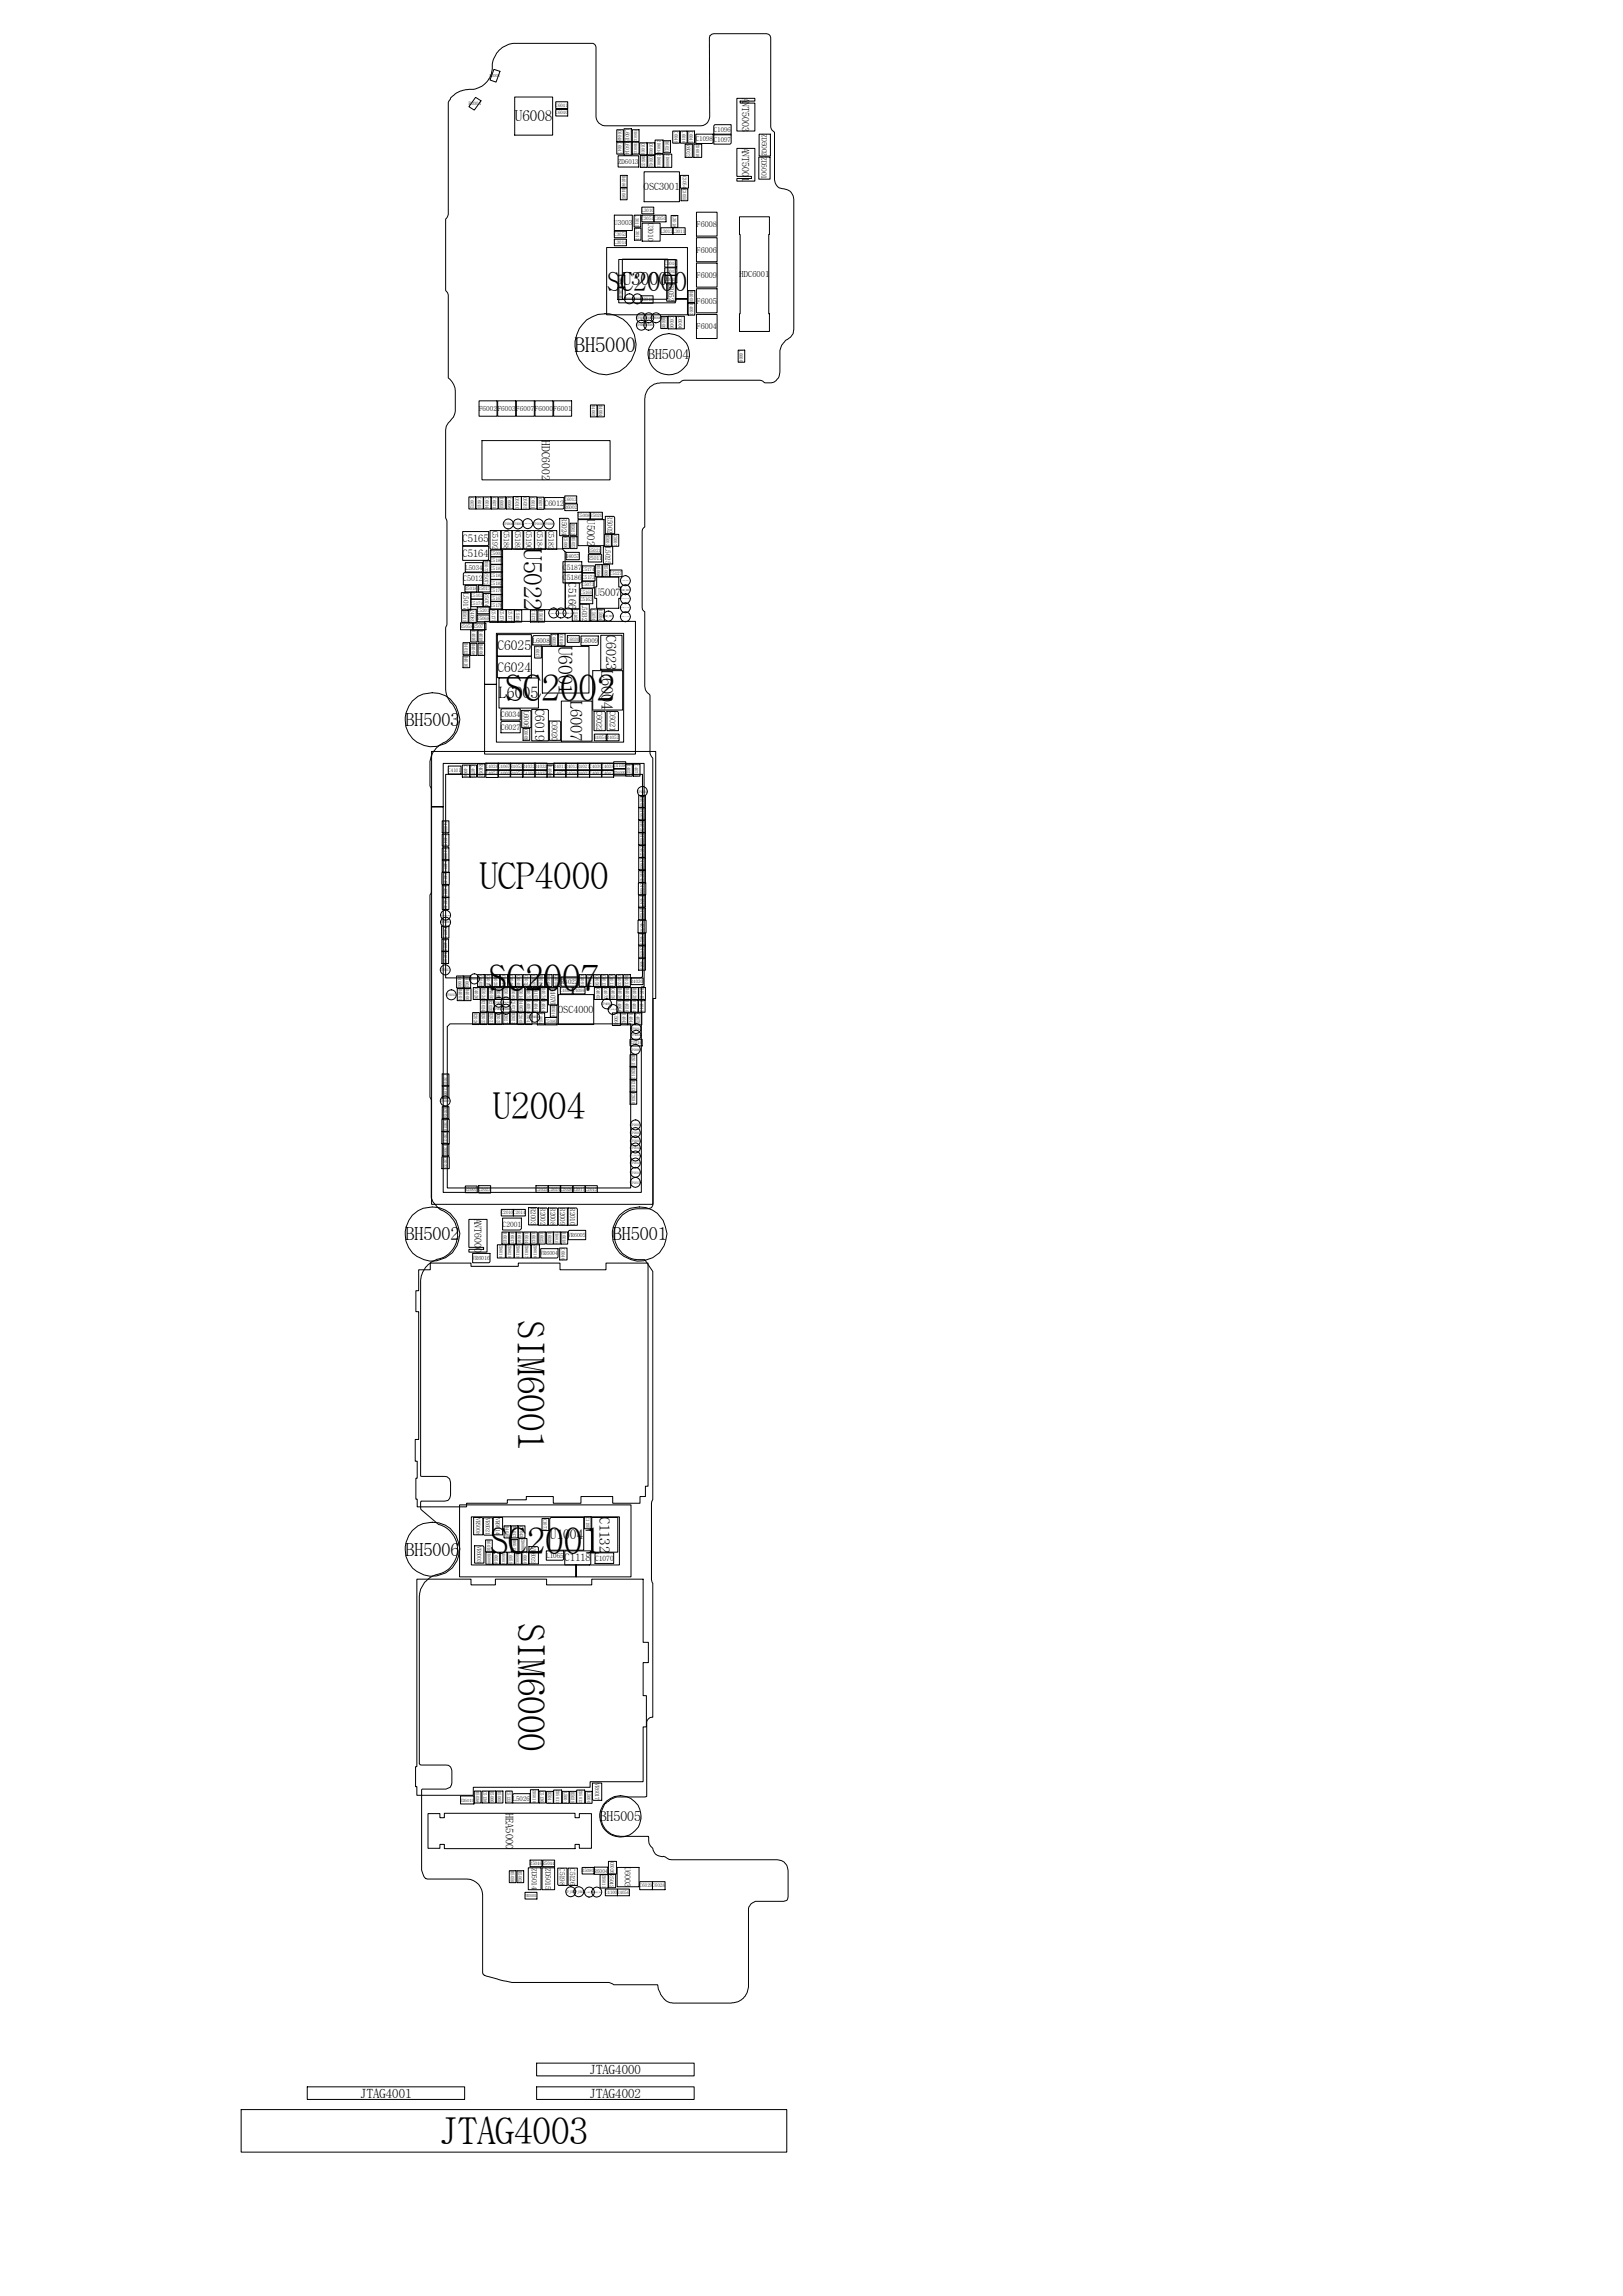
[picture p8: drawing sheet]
<svg xmlns="http://www.w3.org/2000/svg" width="210mm" height="297mm" viewBox="0 0 210 297" stroke-linecap="round" stroke-linejoin="round" font-family="sans-serif">
<defs><g id="words">
<g font-size="4.8">
<text x="65.3" y="90.7">SC2002</text>
<text x="62" y="115">UCP4000</text>
<text x="63.2" y="128.2">SC2007</text>
<text x="63.8" y="144.8">U2004</text>
<text x="67" y="170.8" transform="rotate(90 67 170.8)">SIM6001</text>
<text x="63.4" y="201">SC2001</text>
<text x="67.1" y="209.9" transform="rotate(90 67.1 209.9)">SIM6000</text>
<text x="56.9" y="277.4">JTAG4003</text>
</g>
<text font-size="3.5" x="78.5" y="37.6">SC2000</text>
<text font-size="3.2" x="67.8" y="70.9" transform="rotate(90 67.8 70.9)">U5022</text>
<text font-size="2.6" x="74.4" y="45.5">BH5000</text>
<text font-size="2.5" x="72.2" y="83.5" transform="rotate(90 72.2 83.5)">U6001</text>
<g font-size="2.3">
<text x="80.5" y="36.9">U3000</text>
<text x="52.5" y="93.9">BH5003</text>
<text x="52.5" y="160.5">BH5002</text>
<text x="79.3" y="160.5">BH5001</text>
<text x="52.5" y="201.3">BH5006</text>
</g>
<g font-size="2.1">
<text x="77.8" y="86.7" transform="rotate(90 77.8 86.7)">L6004</text>
<text x="73.8" y="90.6" transform="rotate(90 73.8 90.6)">L6007</text>
</g>
<text font-size="2" x="64.6" y="90.4">L6005</text>
<g font-size="1.9">
<text x="66.6" y="15.7">U6008</text>
<text x="77.6" y="196.2" transform="rotate(90 77.6 196.2)">C1132</text>
</g>
<g font-size="1.8">
<text x="83.9" y="46.4">BH5004</text>
<text x="78.4" y="82.1" transform="rotate(90 78.4 82.1)">C6023</text>
<text x="77.6" y="235.6">BH5005</text>
</g>
<g font-size="1.7">
<text x="64.4" y="86.9">C6024</text>
<text x="64.4" y="84.1">C6025</text>
<text x="69.2" y="91.7" transform="rotate(90 69.2 91.7)">C6019</text>
<text x="71.1" y="199.1">U1004</text>
</g>
<g font-size="1.6">
<text x="76.3" y="268.3">JTAG4000</text>
<text x="46.6" y="271.4">JTAG4001</text>
<text x="76.3" y="271.4">JTAG4002</text>
</g>
<text font-size="1.5" x="70.1" y="57" transform="rotate(90 70.1 57)">HDC6002</text>
<g font-size="1.4">
<text x="75.9" y="67.2" transform="rotate(90 75.9 67.2)">U5002</text>
<text x="73.5" y="75.4" transform="rotate(90 73.5 75.4)">C5166</text>
</g>
<g font-size="1.3">
<text x="96" y="12.6" transform="rotate(90 96 12.6)">ANT5003</text>
<text x="96" y="19.1" transform="rotate(90 96 19.1)">ANT5001</text>
<text x="83.3" y="24.6">OSC3001</text>
<text x="59.8" y="70.1">C5165</text>
<text x="59.8" y="72">C5164</text>
<text x="76.9" y="77.1">U5007</text>
<text x="72.2" y="131.1">OSC4000</text>
<text x="61.4" y="157.7" transform="rotate(90 61.4 157.7)">ANT6000</text>
<text x="73" y="202">C1118</text>
<text x="65.4" y="234.5" transform="rotate(90 65.4 234.5)">HEA5000</text>
</g>
<text font-size="1.1" x="95.7" y="35.8">HDC6001</text>
<g font-size="1">
<text x="90.1" y="29.4">F6008</text>
<text x="90.1" y="32.7">F6006</text>
<text x="90.1" y="36">F6009</text>
<text x="90.1" y="39.3">F6005</text>
<text x="90.1" y="42.6">F6004</text>
<text x="70.4" y="65.4">C6012</text>
<text x="63.7" y="68.6" transform="rotate(90 63.7 68.6)">C5192</text>
<text x="65.2" y="68.6" transform="rotate(90 65.2 68.6)">C5188</text>
<text x="66.6" y="68.6" transform="rotate(90 66.6 68.6)">C5189</text>
<text x="68.1" y="68.6" transform="rotate(90 68.1 68.6)">C5190</text>
<text x="69.5" y="68.6" transform="rotate(90 69.5 68.6)">C5184</text>
<text x="71" y="68.6" transform="rotate(90 71 68.6)">C5182</text>
<text x="59.9" y="75.2">C5012</text>
<text x="64.8" y="94.4">C6027</text>
<text x="64.8" y="92.8">C6034</text>
<text x="71.4" y="93.3" transform="rotate(90 71.4 93.3)">C6020</text>
<text x="77.2" y="92" transform="rotate(90 77.2 92)">C6022</text>
<text x="78.9" y="92" transform="rotate(90 78.9 92)">C6021</text>
<text x="80.9" y="241.6" transform="rotate(90 80.9 241.6)">U6003</text>
</g>
<g font-size=".9">
<text x="92.4" y="17.1">C1096</text>
<text x="98.6" y="17.4" transform="rotate(90 98.6 17.4)">ZD5002ZD5001</text>
<text x="80" y="21.2">ZD6013</text>
<text x="90" y="18.3">C1098C1097</text>
<text x="79.5" y="29.1">U3003</text>
<text x="83.9" y="28.9" transform="rotate(90 83.9 28.9)">U3010</text>
<text x="86.5" y="36.7" transform="rotate(90 86.5 36.7)">C3052</text>
<text x="62" y="53.2">F6002F6003F6007F6000F6001</text>
<text x="72.7" y="67.1" transform="rotate(90 72.7 67.1)">R5024</text>
<text x="78.3" y="70.7" transform="rotate(90 78.3 70.7)">L5025</text>
<text x="78.6" y="66.8" transform="rotate(90 78.6 66.8)">R5002</text>
<text x="60" y="76.7" transform="rotate(90 60 76.7)">L5017</text>
<text x="60.2" y="73.7">L5034</text>
<text x="72.8" y="75.1">C5186</text>
<text x="72.8" y="73.7">C5187</text>
<text x="68.9" y="83.2">L6008</text>
<text x="75.2" y="83.2">L6009</text>
<text x="75.3" y="78.1" transform="rotate(90 75.3 78.1)">L5032</text>
<text x="67.8" y="91.9" transform="rotate(90 67.8 91.9)">L6006</text>
<text x="71.2" y="127.8" transform="rotate(90 71.2 127.8)">R4076</text>
<text x="72.6" y="127.3">R4022</text>
<text x="65" y="158.7">C2001</text>
<text x="68.7" y="156.3" transform="rotate(90 68.7 156.3)">R2003</text>
<text x="69.9" y="156.3" transform="rotate(90 69.9 156.3)">R2002</text>
<text x="71.2" y="156.3" transform="rotate(90 71.2 156.3)">R2008</text>
<text x="72.5" y="156.3" transform="rotate(90 72.5 156.3)">R2009</text>
<text x="73.8" y="156.3" transform="rotate(90 73.8 156.3)">R2010</text>
<text x="70.7" y="201.5">L1065</text>
<text x="77" y="201.9">C1070</text>
<text x="66.3" y="233">L5026</text>
<text x="68.8" y="241.7" transform="rotate(90 68.8 241.7)">ZD5014</text>
<text x="70.6" y="241.7" transform="rotate(90 70.6 241.7)">ZD5015</text>
<text x="72.4" y="241.7" transform="rotate(90 72.4 241.7)">C5198</text>
<text x="73.8" y="241.7" transform="rotate(90 73.8 241.7)">C5126</text>
</g>
<g font-size=".7">
<text x="80.9" y="16.7" transform="rotate(90 80.9 16.7)">L6015L6014</text>
<text x="88.8" y="18.6" transform="rotate(90 88.8 18.6)">R6023</text>
<text x="62.7" y="74.1" transform="rotate(90 62.7 74.1)">R5072</text>
<text x="62.7" y="76.8" transform="rotate(90 62.7 76.8)">R5074</text>
<text x="73.2" y="72.2">R4057</text>
<text x="76.1" y="72.5">R5011</text>
<text x="60.9" y="78.8" transform="rotate(90 60.9 78.8)">R4089</text>
<text x="62" y="98.8" transform="rotate(90 62 98.8)">R4092</text>
<text x="73.5" y="160">VR6005</text>
<text x="61.1" y="163">VR6016</text>
<text x="69.9" y="162.4">VR6004</text>
<text x="61.6" y="196.4" transform="rotate(90 61.6 196.4)">VR5008</text>
<text x="62.9" y="196.4" transform="rotate(90 62.9 196.4)">VR6021</text>
<text x="64.2" y="196.4" transform="rotate(90 64.2 196.4)">VR6014</text>
<text x="61.7" y="200" transform="rotate(90 61.7 200)">VR6003</text>
<text x="68.8" y="200.1" transform="rotate(90 68.8 200.1)">VR6022</text>
<text x="77" y="230.7" transform="rotate(90 77 230.7)">VR6017</text>
<text x="76.9" y="242.3">R6004</text>
</g>
<g font-size=".6">
<text x="60.7" y="13.6">R3004</text>
<text x="71.9" y="14.8">C6040</text>
<text x="71.9" y="13.8">C6041</text>
<text x="80" y="16.8" transform="rotate(90 80 16.8)">C6048C6047</text>
<text x="87.2" y="17" transform="rotate(90 87.2 17)">C6049</text>
<text x="88.2" y="17" transform="rotate(90 88.2 17)">L6016</text>
<text x="89.2" y="17" transform="rotate(90 89.2 17)">C6045</text>
<text x="80.5" y="22.7" transform="rotate(90 80.5 22.7)">R4086R4085</text>
<text x="83" y="18.5" transform="rotate(90 83 18.5)">C6001 R6022</text>
<text x="84" y="18.5" transform="rotate(90 84 18.5)">C6002 C6062</text>
<text x="85.1" y="18.2" transform="rotate(90 85.1 18.2)">ZD6014 ZD6001</text>
<text x="86.1" y="18.2" transform="rotate(90 86.1 18.2)">R6021 ZD6000</text>
<text x="88.3" y="22.7" transform="rotate(90 88.3 22.7)">C3054 C3055</text>
<text x="90.1" y="18.7" transform="rotate(90 90.1 18.7)">ZD6010</text>
<text x="82.2" y="27.9" transform="rotate(90 82.2 27.9)">L3015 L3013</text>
<text x="83" y="27.4">L3010</text>
<text x="83" y="28.5">C3051C3050</text>
<text x="87" y="27.9" transform="rotate(90 87 27.9)">L3018</text>
<text x="79.5" y="30.5">C3053</text>
<text x="79.5" y="31.6">L3014</text>
<text x="80.2" y="35.6" transform="rotate(90 80.2 35.6)">C3047 C3046</text>
<text x="85.5" y="30.1">L3012L3011</text>
<text x="86" y="34.3">C3044</text>
<text x="86" y="35.3">C3045</text>
<text x="82.9" y="38.9">C3048</text>
<text x="85.7" y="41" transform="rotate(90 85.7 41)">R6000</text>
<text x="86" y="36.3">C3049</text>
<text x="86.7" y="40.9" transform="rotate(90 86.7 40.9)">C6006</text>
<text x="87.8" y="40.9" transform="rotate(90 87.8 40.9)">C6004</text>
<text x="89.2" y="37.6" transform="rotate(90 89.2 37.6)">R4005 R4003</text>
<text x="95.7" y="45.3" transform="rotate(90 95.7 45.3)">L6000</text>
<text x="76.6" y="52.4" transform="rotate(90 76.6 52.4)">R4002</text>
<text x="77.5" y="52.4" transform="rotate(90 77.5 52.4)">R4004</text>
<text x="60.9" y="64.3" transform="rotate(90 60.9 64.3)">C6072</text>
<text x="61.8" y="64.3" transform="rotate(90 61.8 64.3)">C6015</text>
<text x="62.8" y="64.3" transform="rotate(90 62.8 64.3)">C6014</text>
<text x="63.8" y="64.3" transform="rotate(90 63.8 64.3)">C6071</text>
<text x="64.7" y="64.3" transform="rotate(90 64.7 64.3)">R6003</text>
<text x="65.7" y="64.3" transform="rotate(90 65.7 64.3)">C6068</text>
<text x="66.7" y="64.3" transform="rotate(90 66.7 64.3)">C6010</text>
<text x="67.7" y="64.3" transform="rotate(90 67.7 64.3)">C6035</text>
<text x="68.8" y="64.3" transform="rotate(90 68.8 64.3)">C6011</text>
<text x="69.7" y="64.4" transform="rotate(90 69.7 64.4)">C6070</text>
<text x="73" y="65.8">R6002</text>
<text x="73" y="64.8">C6013</text>
<text x="63.5" y="71.8">C5005</text>
<text x="73" y="69.5" transform="rotate(90 73 69.5)">C5006</text>
<text x="74" y="67.7" transform="rotate(90 74 67.7)">R5023 R5022</text>
<text x="74.8" y="66.9">C5008R5020</text>
<text x="76.2" y="71.4">R5021</text>
<text x="78.4" y="69.2" transform="rotate(90 78.4 69.2)">R5003</text>
<text x="79.4" y="69.2" transform="rotate(90 79.4 69.2)">C5007</text>
<text x="60.1" y="76.4">R5018 R5017</text>
<text x="60.9" y="77.3">C5103</text>
<text x="62.7" y="72.6" transform="rotate(90 62.7 72.6)">R5073</text>
<text x="63.5" y="77.6">C5167</text>
<text x="63.5" y="76.6">C5170</text>
<text x="63.5" y="75.7">C5183</text>
<text x="63.5" y="74.7">C5185</text>
<text x="63.5" y="72.7">C5180</text>
<text x="63.5" y="73.7">C5181</text>
<text x="75" y="77.8">C5163</text>
<text x="75.1" y="76.8">C5169</text>
<text x="75.3" y="75.8">C5073</text>
<text x="75.3" y="74.8">C5173</text>
<text x="75.3" y="73.9">C5174</text>
<text x="77.2" y="73.1" transform="rotate(90 77.2 73.1)">R5008</text>
<text x="78.2" y="73.1" transform="rotate(90 78.2 73.1)">R5009</text>
<text x="78.9" y="74.4">C5127</text>
<text x="59.6" y="81.2">R5058R5071</text>
<text x="59.9" y="79" transform="rotate(90 59.9 79)">R5019</text>
<text x="60.1" y="83.2" transform="rotate(90 60.1 83.2)">R4012 R4010</text>
<text x="60.9" y="78.2">C5178</text>
<text x="61.1" y="81.5" transform="rotate(90 61.1 81.5)">R4016 R4008</text>
<text x="61.7" y="79.2">C5201</text>
<text x="61.7" y="80.2">R5068</text>
<text x="62" y="81.5" transform="rotate(90 62 81.5)">R4018 R4006</text>
<text x="63.5" y="78.5">C5179</text>
<text x="63.6" y="78.9" transform="rotate(90 63.6 78.9)">C5175</text>
<text x="64.7" y="78.9" transform="rotate(90 64.7 78.9)">C5176</text>
<text x="65.8" y="78.9" transform="rotate(90 65.8 78.9)">C5177</text>
<text x="66.8" y="79" transform="rotate(90 66.8 79)">C5191</text>
<text x="68.8" y="79" transform="rotate(90 68.8 79)">C5172</text>
<text x="69.4" y="83.6" transform="rotate(90 69.4 83.6)">C6017</text>
<text x="69.8" y="79" transform="rotate(90 69.8 79)">R5010</text>
<text x="71.5" y="82.1" transform="rotate(90 71.5 82.1)">C6033</text>
<text x="72.4" y="82" transform="rotate(90 72.4 82)">C6018</text>
<text x="73.4" y="82.9">C6030</text>
<text x="74.3" y="78.8" transform="rotate(90 74.3 78.8)">C5162</text>
<text x="76.6" y="78.8" transform="rotate(90 76.6 78.8)">C5074</text>
<text x="77.5" y="78.8" transform="rotate(90 77.5 78.8)">R5004</text>
<text x="67.9" y="94.3" transform="rotate(90 67.9 94.3)">C6009</text>
<text x="76.9" y="95.6">R4054R4052</text>
<text x="58" y="99.8">C4101</text>
<text x="60" y="99" transform="rotate(90 60 99)">C4066</text>
<text x="61" y="99" transform="rotate(90 61 99)">C4075</text>
<text x="62.9" y="99.4">C4028C4067R4053R4032R4033</text>
<text x="62.9" y="100.3">C4051C4001R4051C4109R4035</text>
<text x="71" y="99" transform="rotate(90 71 99)">R4048</text>
<text x="71.7" y="100.3">C4055R4046R4023C4003C4047</text>
<text x="71.7" y="99.4">R4011R4013R4021C4030C4038</text>
<text x="79.4" y="99.2">C4108</text>
<text x="81.2" y="98.9" transform="rotate(90 81.2 98.9)">R4024</text>
<text x="82.1" y="98.9" transform="rotate(90 82.1 98.9)">C4070</text>
<text x="57.4" y="106.2" transform="rotate(90 57.4 106.2)">C4053 C4049 C4039R4071C4045 R4025C4048</text>
<text x="82.8" y="103" transform="rotate(90 82.8 103)">R4009R4007 R4058 R4055 C4027 C4005 R4049 C4089R4047 R4028C4078R4029 C4073C4068</text>
<text x="57.4" y="119.9" transform="rotate(90 57.4 119.9)">C4052 R4059 R4095</text>
<text x="59.3" y="126.3" transform="rotate(90 59.3 126.3)">R4060 R4001</text>
<text x="60.2" y="126.3" transform="rotate(90 60.2 126.3)">R4062 R4000</text>
<text x="61.4" y="131" transform="rotate(90 61.4 131)">R2026</text>
<text x="61.4" y="127.8" transform="rotate(90 61.4 127.8)">C4026</text>
<text x="62" y="126.1" transform="rotate(90 62 126.1)">C4002</text>
<text x="62.4" y="127.8" transform="rotate(90 62.4 127.8)">R5034R2024 R2022</text>
<text x="63" y="126.1" transform="rotate(90 63 126.1)">C4010</text>
<text x="63.4" y="127.8" transform="rotate(90 63.4 127.8)">R4050R2020 R2021</text>
<text x="63.9" y="126.1" transform="rotate(90 63.9 126.1)">C4029</text>
<text x="64.3" y="131" transform="rotate(90 64.3 131)">R2025</text>
<text x="64.3" y="127.8" transform="rotate(90 64.3 127.8)">R4064</text>
<text x="65" y="126.1" transform="rotate(90 65 126.1)">C4044</text>
<text x="65.3" y="127.8" transform="rotate(90 65.3 127.8)">R5012</text>
<text x="65.3" y="131" transform="rotate(90 65.3 131)">R2027</text>
<text x="66" y="126.1" transform="rotate(90 66 126.1)">C4046</text>
<text x="66.2" y="127.8" transform="rotate(90 66.2 127.8)">C5083C5071 R2023</text>
<text x="66.9" y="126.1" transform="rotate(90 66.9 126.1)">C4040</text>
<text x="67.2" y="127.8" transform="rotate(90 67.2 127.8)">R5014R4067 C2005</text>
<text x="67.9" y="126.1" transform="rotate(90 67.9 126.1)">C5070</text>
<text x="68.2" y="127.8" transform="rotate(90 68.2 127.8)">R4075 R4094 C5041</text>
<text x="68.9" y="126.1" transform="rotate(90 68.9 126.1)">C4097</text>
<text x="69.2" y="127.8" transform="rotate(90 69.2 127.8)">C4107 R4045</text>
<text x="69.8" y="131.1" transform="rotate(90 69.8 131.1)">C2051</text>
<text x="69.8" y="126.1" transform="rotate(90 69.8 126.1)">R4084</text>
<text x="70.1" y="127.8" transform="rotate(90 70.1 127.8)">R4074 R4044</text>
<text x="70.8" y="126.1" transform="rotate(90 70.8 126.1)">R4068</text>
<text x="71.4" y="130.1" transform="rotate(90 71.4 130.1)">R5016</text>
<text x="71.8" y="126.1" transform="rotate(90 71.8 126.1)">C4054</text>
<text x="72.5" y="128.4">C4099C4098</text>
<text x="75.2" y="126.1" transform="rotate(90 75.2 126.1)">C4091</text>
<text x="76.1" y="126.1" transform="rotate(90 76.1 126.1)">C4041</text>
<text x="77" y="126.1" transform="rotate(90 77 126.1)">C4050 C4065</text>
<text x="78" y="126.1" transform="rotate(90 78 126.1)">C4013</text>
<text x="78.1" y="127.8" transform="rotate(90 78.1 127.8)">C4072</text>
<text x="79" y="126.1" transform="rotate(90 79 126.1)">C4011</text>
<text x="79.1" y="127.8" transform="rotate(90 79.1 127.8)">C4059</text>
<text x="79.5" y="131.1" transform="rotate(90 79.5 131.1)">C5069</text>
<text x="79.9" y="126.1" transform="rotate(90 79.9 126.1)">C4033 R4038 R4066</text>
<text x="80.5" y="131.1" transform="rotate(90 80.5 131.1)">R4042</text>
<text x="80.9" y="126.1" transform="rotate(90 80.9 126.1)">R4031 R4037 R4036</text>
<text x="81.4" y="131.1" transform="rotate(90 81.4 131.1)">R4041</text>
<text x="81.6" y="127.1">R4030</text>
<text x="81.9" y="127.8" transform="rotate(90 81.9 127.8)">R4039 R4034</text>
<text x="82.4" y="131.1" transform="rotate(90 82.4 131.1)">C4079</text>
<text x="82.8" y="127.8" transform="rotate(90 82.8 127.8)">R4040 R4043</text>
<text x="70.5" y="132.3">C5080</text>
<text x="81.5" y="135.1">R2016</text>
<text x="81.7" y="136.5" transform="rotate(90 81.7 136.5)">R2015 R2012 R2013 C2030</text>
<text x="57.4" y="139" transform="rotate(90 57.4 139)">C2015C2006</text>
<text x="57.4" y="143.2" transform="rotate(90 57.4 143.2)">R2004 C2020C2021 R2005 C2022</text>
<text x="60.2" y="154.1">R2007 C2023</text>
<text x="69.3" y="154">C2025C2024C2026R2017C2012</text>
<text x="64.6" y="161.1" transform="rotate(90 64.6 161.1)">ZD6018</text>
<text x="64.8" y="157.1">C2010C2014</text>
<text x="65.2" y="159.4" transform="rotate(90 65.2 159.4)">R6015</text>
<text x="65.8" y="161.1" transform="rotate(90 65.8 161.1)">ZD6020</text>
<text x="66.1" y="159.4" transform="rotate(90 66.1 159.4)">R6017</text>
<text x="66.8" y="161.1" transform="rotate(90 66.8 161.1)">ZD6019</text>
<text x="67" y="159.4" transform="rotate(90 67 159.4)">R6016</text>
<text x="67.9" y="159.4" transform="rotate(90 67.9 159.4)">R6014 ZD6017</text>
<text x="68.9" y="159.4" transform="rotate(90 68.9 159.4)">R6013</text>
<text x="69" y="161.1" transform="rotate(90 69 161.1)">ZD6016</text>
<text x="69.9" y="159.4" transform="rotate(90 69.9 159.4)">R6025</text>
<text x="70.9" y="159.4" transform="rotate(90 70.9 159.4)">R6020</text>
<text x="72.7" y="161.5" transform="rotate(90 72.7 161.5)">C6046</text>
<text x="72.8" y="159.4" transform="rotate(90 72.8 159.4)">R6018</text>
<text x="65.4" y="197.4" transform="rotate(90 65.4 197.4)">R4019</text>
<text x="66.4" y="197.4" transform="rotate(90 66.4 197.4)">R4017 R6012</text>
<text x="67.3" y="197.4" transform="rotate(90 67.3 197.4)">C6043</text>
<text x="70.3" y="196.5" transform="rotate(90 70.3 196.5)">C1071</text>
<text x="75.8" y="196.3" transform="rotate(90 75.8 196.3)">C1195</text>
<text x="63" y="199.2" transform="rotate(90 63 199.2)">R6010</text>
<text x="64" y="200.9" transform="rotate(90 64 200.9)">C6058</text>
<text x="65.9" y="200.9" transform="rotate(90 65.9 200.9)">C6059</text>
<text x="67.5" y="199.1" transform="rotate(90 67.5 199.1)">ZD6009</text>
<text x="67.7" y="200.9" transform="rotate(90 67.7 200.9)">C6060</text>
<text x="59.6" y="233.1">ZD5019</text>
<text x="61.6" y="231.7" transform="rotate(90 61.6 231.7)">R5038</text>
<text x="62.6" y="231.7" transform="rotate(90 62.6 231.7)">C5138</text>
<text x="63.5" y="231.7" transform="rotate(90 63.5 231.7)">R5006</text>
<text x="64.4" y="231.7" transform="rotate(90 64.4 231.7)">R5005</text>
<text x="65.6" y="231.7" transform="rotate(90 65.6 231.7)">C5133</text>
<text x="68.9" y="231.6" transform="rotate(90 68.9 231.6)">ZD5010</text>
<text x="69.9" y="231.7" transform="rotate(90 69.9 231.7)">C5136</text>
<text x="70.9" y="231.8" transform="rotate(90 70.9 231.8)">R5041</text>
<text x="71.9" y="231.6" transform="rotate(90 71.9 231.6)">ZD5011</text>
<text x="73" y="231.8" transform="rotate(90 73 231.8)">L5001</text>
<text x="73.9" y="231.8" transform="rotate(90 73.9 231.8)">R5039</text>
<text x="74.9" y="231.6" transform="rotate(90 74.9 231.6)">ZD5012</text>
<text x="75.9" y="231.8" transform="rotate(90 75.9 231.8)">L5000</text>
<text x="66.1" y="242.1" transform="rotate(90 66.1 242.1)">R5059</text>
<text x="67.1" y="242.1" transform="rotate(90 67.1 242.1)">R5062</text>
<text x="68.6" y="241.3">R5046R5044</text>
<text x="75.3" y="242.2">R5080</text>
<text x="77.9" y="242.6" transform="rotate(90 77.9 242.6)">ZD5013</text>
<text x="78.3" y="245">C4100R4056</text>
<text x="79" y="240.8" transform="rotate(90 79 240.8)">C6026R5042</text>
<text x="82.7" y="244.2">C6029C6028</text>
</g>
<g font-size=".5">
<text x="63.4" y="10">R3003</text>
<text x="82" y="16.8" transform="rotate(90 82 16.8)">VR6012VR6013</text>
<text x="79.4" y="100.1">ZD4000</text>
<text x="71.9" y="159.4" transform="rotate(90 71.9 159.4)">VR6015</text>
<text x="63.1" y="200.8" transform="rotate(90 63.1 200.8)">VR6000</text>
<text x="65" y="200.8" transform="rotate(90 65 200.8)">VR6001</text>
<text x="66.8" y="200.8" transform="rotate(90 66.8 200.8)">VR6002</text>
<text x="67.9" y="245.4">VR5001</text>
</g>
<g font-size=".4">
<text x="80.8" y="38.8">TP3020</text>
<text x="81.8" y="38.8">TP3010</text>
<text x="82.3" y="41.3">TP3019</text>
<text x="83.3" y="41.3">TP3009</text>
<text x="84.2" y="41.3">TP3008</text>
<text x="82.3" y="42.2">TP3007</text>
<text x="83.3" y="42.2">TP3006</text>
<text x="65.1" y="67.9">TP2008TP2007</text>
<text x="69" y="67.9">TP2010 TP2009</text>
<text x="82.5" y="102.6">TP2004</text>
<text x="57" y="119.5">TP2000</text>
<text x="57" y="125.6">TP5017</text>
<text x="57.7" y="128.9">TP2015</text>
<text x="60.7" y="126.8">TP2013</text>
<text x="63.9" y="129.8">TP2011</text>
<text x="63.9" y="130.7">TP2014</text>
<text x="64.8" y="130.7">TP5016</text>
<text x="68.5" y="131.8">TP4004</text>
<text x="77.9" y="130">TP4002</text>
<text x="81.6" y="135.9">TP2006</text>
<text x="81.7" y="133.2">TP2012</text>
<text x="81.7" y="134.1">TP4008</text>
<text x="57" y="142.6">TP2020</text>
<text x="81.6" y="146.7">TP2002</text>
<text x="81.6" y="147.8">TP2003</text>
<text x="81.6" y="145.7">TP2005</text>
<text x="81.6" y="148.7">TP2016</text>
<text x="81.6" y="153.1">TP2017</text>
<text x="81.6" y="150.6">TP2018</text>
<text x="81.6" y="151.8">TP2019</text>
<text x="73.2" y="244.9">TP_UB1</text>
<text x="74.2" y="244.9">TP_UB0</text>
</g>
<g font-size=".3">
<text x="80.3" y="76.4">EAR_KEY</text>
<text x="78.1" y="79.8">EAR_DET</text>
</g>
<g font-size=".2">
<text x="71.9" y="79.4">TP_CODEC_SDA</text>
<text x="72.9" y="79.4">TP_CODEC_SCL</text>
<text x="64.9" y="129.7">TP_XNRSTOUT</text>
<text x="78.7" y="130.7">TP_NAND_CLK</text>
<text x="81.6" y="149.6">CP_JTAG_TDO</text>
<text x="75.7" y="244.8">TP_UART_RXD</text>
<text x="76.6" y="244.8">TP_UART_TXD</text>
</g>
</g></defs>
<g fill="none" stroke="#000" stroke-width=".13">
<path d="M58.3 12.7a4 4 0 0 1 3.2-1.2 2.97 2.97 0 0 0 2.2-3.2 3.1 3.1 0 0 1 3.1-2.7h9.9l.2 .1 .2 .4v9a1.24 1.24 0 0 0 1.2 1.2l12.7-.1a1.21 1.21 0 0 0 .8-1.1v-10.2l.1-.3 .5-.2h6.8h.3l.2 .5v11.5l.2 .5 .3 .2v6.2a1.23 1.23 0 0 0 1.3 1.2 1.31 1.31 0 0 1 1.2 1.3v17a1.53 1.53 0 0 1-1.1 1.2l-.5 .7-.2 .6v2.9a1.45 1.45 0 0 1-.9 1.2 1.45 1.45 0 0 1-1.5-.2h-10l-.6 .3-2.6 .1a2.08 2.08 0 0 0-1.9 2v16.6l-.3 .3v.2v9.9v.3l.3 .2v9.7l.1 .4 .6 .8v7.5l.4 .6v57.8l-.2 .3-.4 .2a4.3 4.3 0 0 0-2.8 .4 3.3 3.3 0 0 0-1.4 4.1 3.3 3.3 0 0 0 3.7 2.1l1.1 1.5v29.5l-.2 .5v9.9l.2 .4-.1 17.4a.67 .67 0 0 0-.7 .6v9.6l-.2 .1h-3.2a2.48 2.48 0 0 0-1.9 .8h-.1l-.4 .7a2.56 2.56 0 0 0 2.4 3.6h3.6v.1a1.31 1.31 0 0 0 .6 1.4 1.35 1.35 0 0 0 1.5 1.1l.6 .4h.3h13.9a1.41 1.41 0 0 1 1.2 1.4l-.1 3.6a.44 .44 0 0 1-.5 .4h-3.7l-.6 .3-.2 .4-.1 10.2a2.21 2.21 0 0 1-2.2 2.2h-7.7a2.06 2.06 0 0 1-1.6-1.5l-.2-.8h-5.7l-.6-.3h-12.6l-3.5-.9-.3-.3v-10.5a2.01 2.01 0 0 0-2-1.7h-5.1h-.2l-.3-.3-.3-.9v-10.4h.1h3.1a.76 .76 0 0 0 .8-.9v-1.5l-.2-.5-.3-.2-3.5-.1-.2-.1v-21.5a3.3 3.3 0 0 1 2.9-3.2 3.3 3.3 0 0 0 2-3.3 3.3 3.3 0 0 0-2.5-3l-2.2-1.9-.1-1 .1-.1h3a.76 .76 0 0 0 .8-.8v-1.6l-.1-.5-.4-.2-3.4-.1v-25.4a3.1 3.1 0 0 1 2.6-2.8 3.4 3.4 0 0 0 2.2-3.2 3.4 3.4 0 0 0-2.2-3.1l-.9-.9-.3-.6v-12.7l-.2-.4v-26.1l.2-.4v-13.3l-.2-.4v-3a3.2 3.2 0 0 1 2.2-2.8 3.3 3.3 0 0 0 .5-5.1l-.5-.9-.1-.7v-8l.1-.4v-13.4l-.1-.4v-11.4v-.5l1-1.1 .2-.6v-2.8a2.54 2.54 0 0 0-.9-1.7v-10.8l-.3-.5v-9.3l.3-.6v-14.4zM61.5 12.6l.7 .4-.8 1.2-.7-.4zM63.9 9l.8 .2-.5 1.4-.8-.2zM66.6 12.6h4.9v4.9h-4.9zM71.9 14.2h1.5v.8h-1.5zM71.9 13.2h1.5v.8h-1.5zM79.8 18.4h.8v1.5h-.8zM79.8 16.8h.8v1.5h-.8zM80.7 16.7h1v1.7h-1zM80.7 18.3h1v1.8h-1zM81.8 18.4h.9v1.5h-.9zM81.8 16.8h.9v1.5h-.9z"/>
<path d="M82.8 18.5h.9v1.5h-.9zM83.8 18.5h.9v1.5h-.9zM84.8 19.9h1v1.8h-1zM84.8 18.1h1v1.8h-1zM85.9 18.2h.8v1.6h-.8zM85.9 19.9h1v1.8h-1zM87 17h.9v1.5h-.9zM88 17h.9v1.5h-.9zM88.6 18.6h1v1.8h-1zM89 17h.9v1.5h-.9zM89.8 18.6h1v1.8h-1zM90 17.4h2.3v1l-.2 .2h-2.1z"/>
<path d="M92.4 17.4h2.2v1.1l-.1 .1h-2.1zM92.5 16.1h2.1v1.3h-2.2v-1.1zM95.3 12.7h2.4v.4h-1.9v.2h1.9v3.7h-2.4zM95.3 19.2h2.4v4.2h-2.4v-.3h1.9v-.3h-1.9zM98.2 17.4h1.5v2.8h-1.5zM78.5 32h10.4v6.7h-1.5v-5.1h-7.3v5.6h7.3v-.5h1.5v2h-10.4zM79.5 27.8h2.3v2h-2.3zM79.5 29.9h1.5v.9h-1.5zM79.5 30.9h1.5v.9h-1.5zM79.9 37.2h1v1.6h-1zM80 20.2h2.6v1.4h-2.6zM80 35.6h.8v1.5h-.8z"/>
<path d="M80.3 24.3h.8v1.5h-.8zM80.3 22.7h.8v1.6h-.8zM80.5 33.5h5.9v5.1l-.1 .1h-5.8zM82 27.8h.9v1.6h-.9zM82.1 29.5h.8v1.6h-.8zM82.8 20.1h.9v1.6h-.9zM82.9 38.3h1.6v.9h-1.6zM83 27.8h1.6v.9h-1.6zM83 26.8h1.6v.9h-1.6zM83.1 28.9h2.3v2.3h-2.3zM83.3 22.2h4.6v3.9h-4.6zM83.8 20.1h.9v1.6h-.9z"/>
<path d="M84.6 27.8h1.6v.9h-1.6zM85.5 29.5h1.5v.8h-1.5zM86 33.6h1.6v1h-1.6zM86 34.6h1.6v1h-1.6zM86 35.6h1.6v1h-1.6zM86.3 36.7h1l.2 .2v2.1h-1.2zM86.8 27.9h.9v1.5h-.9zM87.1 29.5h1.5v.8h-1.5zM88 22.7h1.1v1.6h-1.1zM88.1 24.4h.9v1.6h-.9zM89 39.2h.9v1.6h-.9zM89 37.6h.9v1.5h-.9z"/>
<path d="M90.1 37.4h2.7v3.1h-2.7zM90.1 34h2.7v3.1h-2.7zM90.1 30.8h2.7v3.1h-2.7zM90.1 27.5h2.7v3h-2.7zM95.7 28h3.8v2.3v10.3v2.3h-3.8v-2.3h.1v-10.3h-.1zM98.2 20.3h1.4v2.9h-1.4zM62 51.9h2.3v1.9h-2.3zM62.4 57h16.5v5.1h-16.5zM64.4 51.9h2.3v1.9h-2.3zM66.8 51.9h2.3v1.9h-2.3zM69.2 51.9h2.3v1.9h-2.3zM71.6 51.9h2.4v1.9h-2.4z"/>
<path d="M76.4 52.4h.8v1.5h-.8zM77.3 52.4h.9v1.5h-.9zM85.5 41h.8v1.5h-.8zM86.4 40.9h1.1v1.6h-1.1zM87.5 40.9h1v1.6h-1zM90.1 40.7h2.7v3.1h-2.7zM95.5 45.3h.9v1.6h-.9zM59.7 76.7h1.2v2.2h-1.1l-.1-.1zM59.7 79h.9v1.5h-.9zM59.9 70.7h3.3v1.7l-.1 .1h-3.2zM59.9 68.8h3.3v1.7l-.1 .1h-3.2zM60.1 74.1h2.3v1.5h-2.5v-1.4z"/>
<path d="M60.2 75.7h1.5v.9h-1.5zM60.2 72.8h2.2v1.1l-.1 .1h-2.1zM60.7 78.8h.9v1.8h-.9zM60.7 64.3h.8v1.5h-.8zM60.9 77.5h1.6v1h-1.6zM60.9 76.6h1.6v.9h-1.6zM61.6 64.3h.9v1.5h-.9zM61.7 78.5h1.6v.9h-1.6zM61.7 79.6h1.6v.8h-1.6zM61.9 75.7h1.5v.9h-1.5zM62.5 74h.9v1.8h-.9zM62.5 76.8h1v1.7h-1z"/>
<path d="M62.5 72.5h.9v1.6h-.9zM62.6 64.3h.9v1.5h-.9zM63.4 78.9h1v1.6h-1zM63.4 68.6h1.4v2.5h-1.3l-.1-.2zM63.5 77.8h1.5v1h-1.5zM63.5 72.1h1.5v.9h-1.5zM63.5 73h1.5v1h-1.5zM63.5 75h1.5v.9h-1.5zM63.5 74h1.5v1h-1.5zM63.5 71.2h1.5v.8h-1.5zM63.5 76.9h1.5v.9h-1.5zM63.5 75.9h1.5v1h-1.5z"/>
<path d="M63.6 64.3h.8v1.5h-.8zM64.4 78.9h1.1v1.6h-1.1zM64.5 64.3h.9v1.5h-.9zM64.9 71h7.8l.4 .4v7.5h-8.2zM64.9 68.6h1.3v2.5h-1.2l-.1-.2zM65.5 64.3h.9v1.5h-.9zM65.5 78.9h1v1.6h-1zM66.3 68.6h1.4v2.5h-1.3l-.1-.2zM66.4 64.2h1.1v1.7h-1.1zM66.5 78.9h1v1.6h-1zM67.5 64.2h1v1.7h-1zM67.8 68.6h1.3v2.5h-1.2l-.1-.2z"/>
<path d="M68.5 64.3h1v1.5h-1zM68.6 78.9h.9v1.6h-.9zM69.2 68.6h1.3v2.5h-1.2l-.1-.2zM69.5 64.3h.9v1.6h-.9zM69.6 78.9h.9v1.6h-.9zM70.5 64.4h2.5v1.3l-.2 .1h-2.3zM70.6 68.6h1.4v2.5h-1.2l-.2-.2zM72.4 67.1h1.1l.1 .1v2.1h-1.2zM72.8 69.4h.9v1.6h-.9zM72.8 74h2.5v1.3l-.2 .1h-2.3zM72.8 72.7h2.5v1.2l-.2 .1h-2.3zM73.1 64.2h1.5v.9h-1.5z"/>
<path d="M73.1 65.2h1.6v.9h-1.6zM73.2 75.4h1.8v3.4h-1.7l-.1-.1zM73.2 71.5h1.8v.9h-1.8zM73.7 67.7h.9v1.6h-.9zM73.8 69.4h.9v1.6h-.9zM74 78.8h1v1.5h-1zM74.8 67.2h3.3v3.4h-3.3zM74.8 66.3h1.5v.8h-1.5zM75 77.1h1.7v1h-1.7zM75 78.1h1.2v2.3h-1l-.2-.1zM75.1 76.2h1.5v.8h-1.5zM75.3 75.2h1.6v.9h-1.6z"/>
<path d="M75.4 74.1h1.6v1.1h-1.6zM75.4 73.2h1.5v.9h-1.5zM76.1 71.8h1.8v.9h-1.8zM76.2 70.7h1.5v.9h-1.5zM76.4 66.3h1.5v.8h-1.5zM76.4 78.8h.9v1.5h-.9zM77 73h.9v1.6h-.9zM77.2 74.7h2.9v1.2h.2v1.5h-.2v1.3h-2.9v-1.3h-.3v-1.5h.3zM77.3 78.8h.9v1.5h-.9zM78 73h.8v1.6h-.8zM78.1 70.7h1.2v2.3h-1.1l-.1-.2zM78.2 69.1h.9v1.6h-.9z"/>
<path d="M78.3 66.8h1.1l.1 .1v2.1h-1.2zM78.9 73.7h1.6v.9h-1.6zM79.2 69.1h.9v1.6h-.9zM55.8 97.2h29v32h-.3v26.6h-28.7v-51.4h1.5v49.9h25.7v-26.6h.3v-28.9h-26v5.6h-1.5zM58 99.1h1.6v1h-1.6zM59.6 80.6h1.6v.9h-1.6zM59.8 99h1v1.5h-1zM59.9 84.8h.9v1.6h-.9zM59.9 83.1h.9v1.6h-.9zM60.8 99h.9v1.5h-.9zM60.9 83.2h.8v1.6h-.8zM60.9 81.5h.8v1.6h-.8z"/>
<path d="M61.2 80.6h1.7v.9h-1.7zM61.8 98.8h.9v1.7h-.9zM61.8 81.5h.9v1.6h-.9zM61.8 83.2h.9v1.6h-.9zM62.7 80.4h19.5v17.2h-19.5v-9.1h1.5v7.5h16.5v-14.1h-16.5v6.6h-1.5zM62.9 99.6h1.5v1h-1.5zM62.9 98.7h1.5v.9h-1.5zM64.3 84.9h4.4v2.8h-4.4zM64.3 82.1h4.4v2.8h-4.4zM64.5 99.7h1.5v.8h-1.5zM64.5 98.7h1.5v.9h-1.5zM64.6 87.7h5.1v3.9h-5.1z"/>
<path d="M64.8 93.5l.1-.2h2.4v1.5h-2.5zM64.8 91.8l.1-.1h2.4v1.5h-2.5zM66.1 98.7h1.5v.9h-1.5zM66.1 99.7h1.5v.8h-1.5zM67.5 91.9h1.1l.1 .1v2.1h-1.2zM67.7 98.7h1.5v.9h-1.5zM67.7 94.2h.8v1.6h-.8zM67.7 99.7h1.5v.8h-1.5zM68.8 91.8h2l.2 .1v3.9h-2.2zM69 82.2h2.2v1.2h-2.3v-1zM69.2 83.6h.8v1.5h-.8zM69.2 98.7h1.6v.9h-1.6z"/>
<path d="M69.2 99.7h1.6v.8h-1.6zM70.2 83.6h6v6.1h-6zM70.8 99h.8v1.5h-.8zM71.1 93.3h1.3l.1 .1v2.4h-1.4zM71.3 82h.9v1.6h-.9zM71.7 99.7h1.5v.8h-1.5zM71.7 98.7h1.5v.9h-1.5zM72.2 82h.9v1.5h-.9zM72.6 90.7h4v5.2h-4zM73.2 99.7h1.5v.8h-1.5zM73.2 98.7h1.5v.9h-1.5zM73.4 82.2h1.6v.9h-1.6z"/>
<path d="M74.7 98.7h1.6v.9h-1.6zM74.7 99.7h1.6v.8h-1.6zM75.2 82.3h2.2v1.1l-.1 .1h-2.1zM76.3 98.7h1.6v.9h-1.6zM76.3 99.7h1.6v.8h-1.6zM76.7 86.8h3.9v5.1h-3.9zM76.9 92h1.3l.1 .2v2.3h-1.4zM76.9 95h1.5v.8h-1.5zM77.7 82.2h2.8v4.4h-2.8zM77.9 98.7h1.5v.9h-1.5zM77.9 99.7h1.5v.8h-1.5zM78.5 92h1.4l.1 .2v2.3h-1.5z"/>
<path d="M78.5 95h1.6v.8h-1.6zM79.4 99.5h1.6v.9h-1.6zM79.4 98.6h1.6v.8h-1.6zM81 98.8h.8v1.6h-.8zM82 98.8h.8v1.6h-.8zM57.1 119.8h1v1.6h-1zM57.2 112.9h.9v1.5h-.9zM57.2 106.2h.9v1.5h-.9zM57.2 109.7h.9v1.5h-.9zM57.2 116.1h.9v1.6h-.9zM57.2 107.9h.9v1.6h-.9zM57.2 114.5h.9v1.6h-.9z"/>
<path d="M57.2 111.3h.9v1.5h-.9zM57.7 100.2h25.4v26.1l-.2 .2h-25.2zM82.5 119h1.1v1.7h-1.1zM82.6 114.2h.9v1.6h-.9zM82.6 109.4h.9v1.5h-.9zM82.6 111h.9v1.5h-.9zM82.6 117.5h.9v1.5h-.9zM82.6 115.8h.9v1.6h-.9zM82.6 112.6h.9v1.6h-.9zM82.6 107.7h.9v1.6h-.9zM82.6 106.2h.9v1.5h-.9zM82.6 104.5h.9v1.6h-.9z"/>
<path d="M82.6 102.9h.9v1.6h-.9zM57.2 121.5h.8v1.6h-.8zM57.2 123.1h.8v1.6h-.8zM57.2 138.9h.9v1.6h-.9zM58.2 132.5h23.4v21.2h-23.7v-20.9zM59.1 126.3h.8v1.5h-.8zM59.2 127.9h.8v1.6h-.8zM60 126.3h.9v1.5h-.9zM60.1 127.9h.8v1.6h-.8zM61.2 131h.8v1.5h-.8zM61.2 127.8h.9v1.5h-.9zM61.8 126.1h.9v1.5h-.9z"/>
<path d="M62.1 131h.9v1.5h-.9zM62.1 129.3h.9v1.6h-.9zM62.2 127.8h.9v1.5h-.9zM62.8 126.1h.8v1.5h-.8zM63.1 129.3h.8v1.6h-.8zM63.2 127.8h.8v1.5h-.8zM63.2 131h.8v1.5h-.8zM63.7 126.1h.9v1.5h-.9zM64.1 131h.8v1.5h-.8zM64.1 127.8h.9v1.5h-.9zM64.7 126.1h1v1.5h-1zM65.1 127.8h.8v1.5h-.8z"/>
<path d="M65.1 131h.8v1.5h-.8zM65.7 126.1h1v1.5h-1zM66 129.3h.9v1.6h-.9zM66 127.8h.9v1.5h-.9zM66 131h.9v1.5h-.9zM66.7 126.1h.9v1.5h-.9zM67 131h.8v1.5h-.8zM67 129.3h.9v1.6h-.9zM67 127.8h.9v1.5h-.9zM67.7 126.1h.9v1.5h-.9zM68 131h.8v1.5h-.8zM68 127.8h.9v1.5h-.9z"/>
<path d="M68 129.4h.9v1.6h-.9zM68.7 126.1h.8v1.5h-.8zM69 129.4h.8v1.6h-.8zM69 127.8h.8v1.5h-.8zM69.5 131h1v1.6h-1zM69.6 126.1h.9v1.5h-.9zM70 129.4h.8v1.6h-.8zM70 127.8h.8v1.5h-.8zM70.5 131.6h1.6v1h-1.6zM70.5 126.1h.9v1.5h-.9zM71 127.8h1l.2 .1v2.1h-1.2zM71.2 130h.9v1.6h-.9z"/>
<path d="M71.6 126.1h.9v1.5h-.9zM72.2 128.7h4.6v3.8h-4.6zM72.5 127.7h1.5v.9h-1.5zM72.6 126.4h2.2v1.1l-.1 .1h-2.1zM74.1 127.7h1.6v.9h-1.6zM75 126.1h.8v1.5h-.8zM75.9 126.1h.9v1.5h-.9zM76.8 126.1h.9v1.5h-.9zM76.9 127.8h1v1.5h-1zM77.8 126.1h.8v1.5h-.8zM77.9 127.8h.9v1.5h-.9zM78.8 126.1h.8v1.5h-.8z"/>
<path d="M78.9 127.8h.9v1.5h-.9zM79.2 131h1.1v1.7h-1.1zM79.8 126.1h.8v1.5h-.8zM79.8 129.4h.8v1.6h-.8zM79.8 127.8h.9v1.5h-.9zM80.3 131h.9v1.6h-.9zM80.7 126.1h.9v1.5h-.9zM80.7 129.4h.9v1.6h-.9zM80.8 127.8h.8v1.5h-.8zM81.2 131h.9v1.6h-.9zM81.5 138.1h.9v1.5h-.9zM81.5 139.7h.9v1.6h-.9z"/>
<path d="M81.5 136.4h.9v1.6h-.9zM81.5 134.5h1.6v.8h-1.6zM81.6 126.5h1.6v.9h-1.6zM81.7 129.4h.8v1.6h-.8zM81.7 127.8h.9v1.5h-.9zM82.2 131h.8v1.6h-.8zM82.6 129.4h.9v1.6h-.9zM82.6 127.8h.9v1.5h-.9zM82.6 120.7h.9v1.6h-.9zM82.6 122.4h.9v1.5h-.9zM82.6 124h.9v1.5h-.9zM53.3 157.2a3.5 3.5 0 0 1 5.5 .3 3.5 3.5 0 0 1-1.4 5.3 3.5 3.5 0 0 1-4.9-2.3 3.7 3.7 0 0 1 .8-3.3z"/>
<path d="M57.2 144.8h.9v1.6h-.9zM57.2 146.4h.9v1.6h-.9zM57.2 149.6h.9v1.6h-.9zM57.2 140.5h.9v1.5h-.9zM57.2 143.2h.9v1.5h-.9zM57.2 148h.9v1.5h-.9zM60.2 153.4h1.5v.9h-1.5zM60.7 157.8h2.3v4.2h-2.3v-.4h1.9v-.2h-1.9zM61.9 153.4h1.6v.9h-1.6zM64.9 156.5h1.5v.8h-1.5zM64.9 159.4h.9v1.6h-.9zM65 157.6h2.5v1.4l-.2 .1h-2.3z"/>
<path d="M65.9 159.4h.9v1.6h-.9zM66.4 156.5h1.6v.8h-1.6zM66.8 159.4h.9v1.6h-.9zM67.8 159.4h.8v1.6h-.8zM68.4 156.2h1.1l.1 .2v2.1h-1.2zM68.7 159.4h.8v1.6h-.8zM69.3 153.4h1.6v.9h-1.6zM69.7 156.3h1l.2 .1v2.1h-1.2zM69.7 159.4h.8v1.6h-.8zM70.7 159.4h.9v1.6h-.9zM71 153.4h1.5v.9h-1.5zM71 156.3h1l.2 .1v2.1h-1.2z"/>
<path d="M71.6 159.4h.9v1.6h-.9zM72.2 156.3h1.2v2.2h-1.1l-.1-.1zM72.5 153.4h1.6v.9h-1.6zM72.6 159.4h.8v1.6h-.8zM73.5 156.3h1.1l.1 .1v2.1h-1.2zM73.7 159.2h2.1v1.2h-2.3v-1.1zM74.1 153.4h1.6v.9h-1.6zM75.7 153.4h1.6v.9h-1.6zM80.1 157.2a3.5 3.5 0 0 1 5.5 .3 3.5 3.5 0 0 1-1.4 5.3 3.5 3.5 0 0 1-4.9-2.3 3.7 3.7 0 0 1 .8-3.3zM81.5 141.3h.9v1.6h-.9zM54.2 164.3h1.5v-.9h5.2v.4h6.2v-.4h5.4v.9h5.9v-.9h5.4v28.9h-.3v1.3h-.7v.9h-3.5v-.9h-4.1v.9h-3.6v-.9h-3.5v.4h-2.5v.5h-5.2v.4h-6.4v-.9h-.2v-2.8h.2v-2.2h-.3v-2.8h.5v-16.5h-.4v-2.7h.4zM61.2 162.2h2.2v1l-.1 .2h-2.1z"/>
<path d="M64.3 161h1.1v1.8h-1.1zM65.5 161h1v1.8h-1zM66.5 161h1.1v1.8h-1.1zM67.6 161h1.1v1.8h-1.1zM68.7 161h1.1v1.8h-1.1zM70 161.5h2.2v1.1l-.1 .2h-2.1zM72.4 161.5h1v1.5h-1zM59.5 194.7h22.1v9.3h-7.1v-1.5h5.6v-6.3h-19.1v6.3h13.5v1.5h-15zM61.3 196.3h1.1l.1 .1v2.2h-1.2zM61.4 200h1.1l.1 .1v2.1h-1.2zM62.5 196.4h1.2v2.2h-1l-.2-.1zM62.8 199.2h.9v1.6h-.9z"/>
<path d="M63.8 196.3h1.2v2.3h-1.1l-.1-.2zM65.2 197.4h.9v1.6h-.9zM66.1 197.4h.9v1.6h-.9zM66.1 199.2h.9v1.5h-.9zM67.1 197.4h.8v1.6h-.8zM67.1 199.1h1.1v1.7h-1.1zM70.1 196.4h.9v1.6h-.9zM71.3 196.3h4.2v4.3h-4.4v-4.1zM75.6 196.2h.9v1.6h-.9zM76.6 196.3h3.3v4.5h-3.3zM53.9 204.3h7v.7h3.2v-.7h6.6v.7h5.9v-.7h6.6v8.2h.7v2.6h-.7v4.3h.4v4h-.4v7.1h-6.9v.7h-15.1v1.1h-7.3v-1.2h-.1v-2.5h.1zM62.9 200.8h.8v1.6h-.8z"/>
<path d="M63.8 200.8h.8v1.6h-.8zM64.7 200.8h.9v1.6h-.9zM65.7 200.8h.8v1.6h-.8zM66.6 200.8h.9v1.6h-.9zM67.5 200.8h.9v1.6h-.9zM68.4 200.1h1.1l.2 .1v2.1h-1.3zM70.7 200.6h2.2v1.1l-.1 .1h-2.1zM73.1 200.6h3.3v1.7l-.1 .2h-3.2zM77.1 200.9h2.3v1.4h-2.4v-1.3zM55.4 234.6h1.5v.6h.6v-.6h16.9v.6h.6v-.6h1.5v4.5h-1.5v-.5h-.6v.6h-16.9v-.6h-.6v.5h-1.5zM59.6 232.3h1.7v1.1h-1.7zM61.4 231.7h.8v1.6h-.8z"/>
<path d="M62.4 231.7h.8v1.6h-.8zM63.3 231.7h.8v1.6h-.8zM64.2 231.7h.9v1.6h-.9zM65.4 231.7h.9v1.6h-.9zM66.5 232.1h2.1v1.2h-2.3v-1.1zM68.6 231.5h1.1v1.8h-1.1zM69.7 231.7h.9v1.6h-.9zM70.7 231.8h.9v1.5h-.9zM71.6 231.6h1.1v1.7h-1.1zM72.7 231.8h.9v1.5h-.9zM73.7 231.8h.9v1.5h-.9zM74.6 231.6h1v1.7h-1z"/>
<path d="M75.7 231.8h.9v1.5h-.9zM76.6 230.7h1.3v2.2h-1.1l-.2-.1zM65.9 242h.9v1.6h-.9zM66.9 242h.9v1.6h-.9zM67.9 244.8h1.6v.9h-1.6zM68.3 241.6h1.7v2.9h-1.7zM68.6 240.6h1.5v.9h-1.5zM70.1 241.6h1.7v2.9h-1.7zM70.2 240.6h1.6v.9h-1.6zM72.2 241.7h1.2v2.2h-1.1l-.1-.1zM73.5 241.7h1.2v2.2h-1.1l-.1-.1zM75.3 241.6h1.6v.8h-1.6z"/>
<path d="M76.9 241.6h1.7v.9h-1.7zM77.6 242.5h1.1v1.8h-1.1zM78.3 244.4h1.6v.9h-1.6zM78.7 240.8h1.1v1.6h-1.1zM78.7 242.5h1v1.7h-1zM79.8 241.6h2.9v2.5h-2.9zM79.9 244.4h1.5v.9h-1.5zM82.8 243.4h1.6v1.1h-1.6zM84.4 243.4h1.6v1.1h-1.6zM31.2 272.9h70.6v5.5h-70.6zM39.8 270h20.3v1.6h-20.3zM69.4 266.9h20.4v1.7h-20.4z"/>
<path d="M69.4 270h20.4v1.6h-20.4z"/>
<circle cx="81.4" cy="38.7" r=".65"/>
<circle cx="82.5" cy="38.7" r=".65"/>
<circle cx="78.3" cy="44.5" r="3.9"/>
<circle cx="83" cy="41.1" r=".65"/>
<circle cx="83" cy="42.1" r=".65"/>
<circle cx="83.9" cy="42.1" r=".65"/>
<circle cx="83.9" cy="41.1" r=".65"/>
<circle cx="84.9" cy="41.1" r=".65"/>
<circle cx="86.6" cy="45.8" r="2.68"/>
<circle cx="65.8" cy="67.8" r=".65"/>
<circle cx="67" cy="67.8" r=".65"/>
<circle cx="68.3" cy="67.7" r=".65"/>
<circle cx="69.6" cy="67.8" r=".65"/>
<circle cx="71" cy="67.8" r=".65"/>
<circle cx="71.6" cy="79.3" r=".65"/>
<circle cx="72.6" cy="79.3" r=".65"/>
<circle cx="73.5" cy="79.3" r=".65"/>
<circle cx="78.7" cy="79.7" r=".65"/>
<circle cx="80.9" cy="76.3" r=".65"/>
<circle cx="80.9" cy="78.6" r=".65"/>
<circle cx="80.9" cy="79.8" r=".65"/>
<circle cx="80.9" cy="77.5" r=".65"/>
<circle cx="80.9" cy="75.1" r=".66"/>
<circle cx="55.9" cy="93.1" r="3.5"/>
<circle cx="57.6" cy="119.3" r=".65"/>
<circle cx="57.6" cy="118.4" r=".65"/>
<circle cx="83.1" cy="102.4" r=".65"/>
<circle cx="57.6" cy="125.5" r=".65"/>
<circle cx="58.4" cy="128.7" r=".65"/>
<circle cx="61.4" cy="126.6" r=".64"/>
<circle cx="64.5" cy="129.7" r=".65"/>
<circle cx="64.5" cy="130.6" r=".65"/>
<circle cx="65.5" cy="129.7" r=".65"/>
<circle cx="65.5" cy="130.6" r=".65"/>
<circle cx="69.2" cy="131.6" r=".64"/>
<circle cx="78.5" cy="129.9" r=".65"/>
<circle cx="79.3" cy="130.6" r=".65"/>
<circle cx="82.2" cy="135.8" r=".65"/>
<circle cx="82.3" cy="133.9" r=".65"/>
<circle cx="82.3" cy="133.1" r=".65"/>
<circle cx="57.6" cy="142.4" r=".65"/>
<circle cx="82.2" cy="149.6" r=".65"/>
<circle cx="82.2" cy="147.6" r=".65"/>
<circle cx="82.2" cy="146.5" r=".65"/>
<circle cx="82.2" cy="148.5" r=".65"/>
<circle cx="82.2" cy="153" r=".65"/>
<circle cx="82.2" cy="150.5" r=".65"/>
<circle cx="82.2" cy="145.5" r=".65"/>
<circle cx="82.2" cy="151.7" r=".65"/>
<circle cx="55.9" cy="200.5" r="3.5"/>
<circle cx="80.3" cy="235" r="2.69"/>
<circle cx="73.8" cy="244.7" r=".65"/>
<circle cx="74.9" cy="244.7" r=".65"/>
<circle cx="76.3" cy="244.8" r=".65"/>
<circle cx="77.2" cy="244.8" r=".65"/>
</g>
<use href="#words"/>
</svg>
